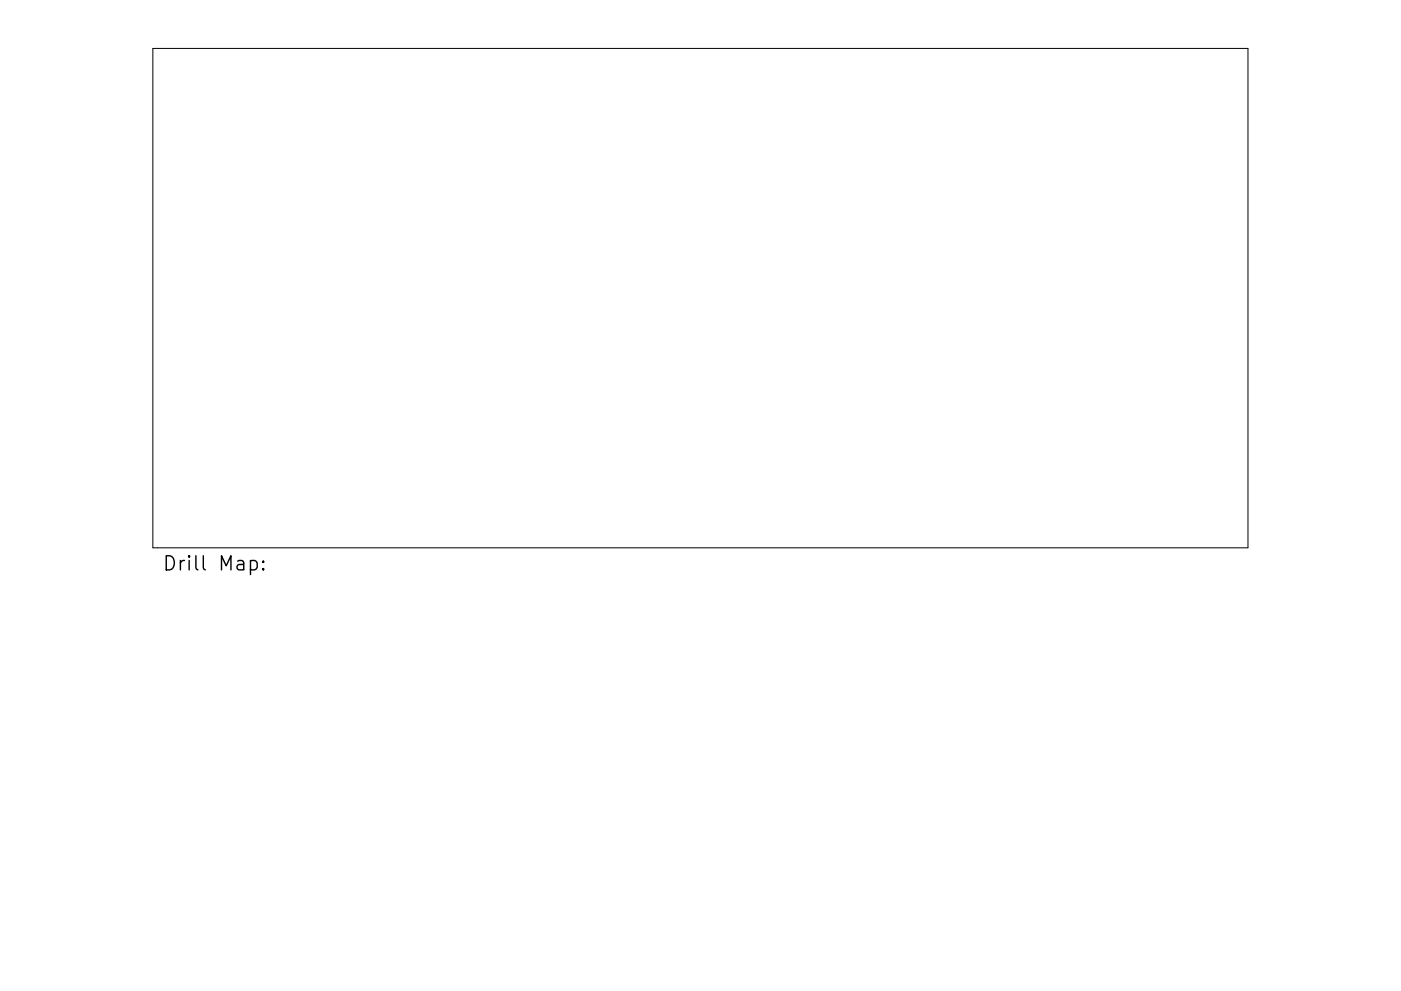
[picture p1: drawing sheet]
<svg xmlns="http://www.w3.org/2000/svg" width="297mm" height="210mm" viewBox="0 0 297 210" stroke-linecap="round" stroke-linejoin="round" font-family="sans-serif">
<defs><g id="words">
<text font-size="4.2" x="34.4" y="121.1">Drill Map:</text>
</g></defs>
<path d="M32.4 10.3h232.2v105.9h-232.2z" fill="none" stroke="#000" stroke-width=".21"/>
<path d="M53.1 119.1l.9-.2 .5 .6v.8l-.3 .5-.2 .1-.9-.1M55.8 119.1l.2 .1-.2 .1-.1-.1 .1-.1v.2M55.8 120.6l.2 .2-.2 .1-.1-.1 .1-.2v.3" fill="none" stroke="#000" stroke-width=".3"/>
<use href="#words"/>
</svg>
